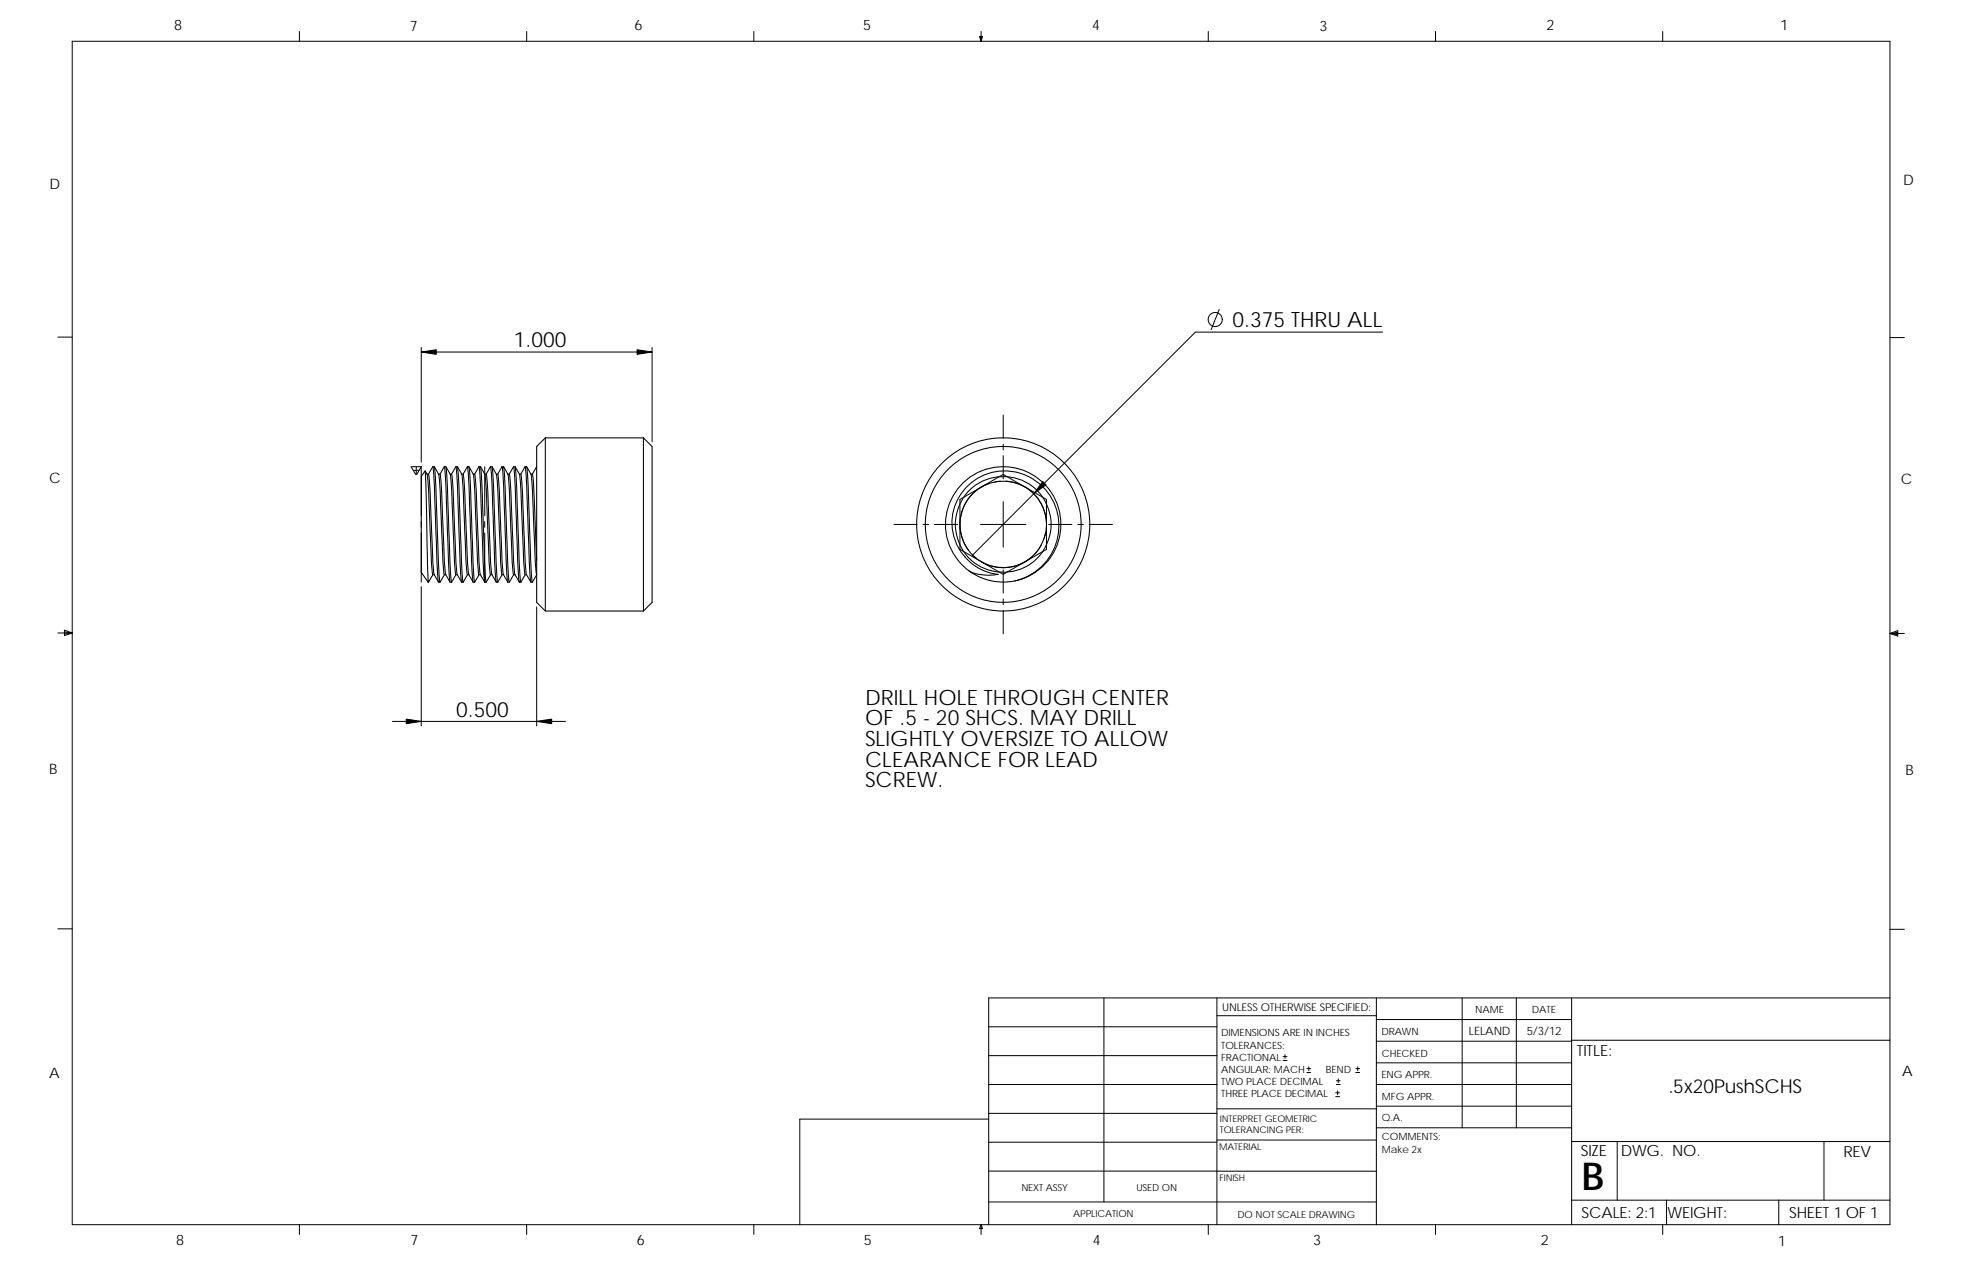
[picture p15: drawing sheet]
<svg xmlns="http://www.w3.org/2000/svg" width="432mm" height="279mm" viewBox="0 0 432 279" stroke-linecap="round" stroke-linejoin="round" font-family="sans-serif">
<defs><g id="words">
<text font-size="8.5" x="348.1" y="261.7">B</text>
<g font-size="4.7">
<text x="113.1" y="76.4">1.000</text>
<text x="271.2" y="72">0.375 THRU ALL</text>
<text x="190.4" y="155.1">DRILL HOLE THROUGH CENTER</text>
<text x="100.4" y="157.7">0.500</text>
<text x="190.4" y="159.6">OF .5 - 20 SHCS. MAY DRILL</text>
<text x="190.4" y="164.1">SLIGHTLY OVERSIZE TO ALLOW</text>
<text x="190.4" y="168.7">CLEARANCE FOR LEAD</text>
<text x="190.4" y="173.2">SCREW.</text>
</g>
<text font-size="4.2" x="367.2" y="240.4">.5x20PushSCHS</text>
<g font-size="3.4">
<text x="347" y="232.3">TITLE:</text>
<text x="347.9" y="254.3">SIZE</text>
<text x="356.7" y="254.3">DWG. NO.</text>
<text x="405.7" y="254.4">REV</text>
<text x="348.1" y="267.9">SCALE: 2:1</text>
<text x="367" y="268">WEIGHT:</text>
<text x="393.8" y="267.9">SHEET 1 OF 1</text>
</g>
<g font-size="3.2">
<text x="38.3" y="6.7">8</text>
<text x="90.2" y="6.8">7</text>
<text x="139.7" y="6.5">6</text>
<text x="189.9" y="6.5">5</text>
<text x="240.4" y="6.6">4</text>
<text x="290.4" y="6.7">3</text>
<text x="340.4" y="6.6">2</text>
<text x="391.8" y="6.7">1</text>
<text x="10.9" y="41.6">D</text>
<text x="418.9" y="40.7">D</text>
<text x="10.8" y="106.3">C</text>
<text x="418.4" y="106.4">C</text>
<text x="10.8" y="170.2">B</text>
<text x="419.4" y="170.6">B</text>
<text x="10.8" y="237.2">A</text>
<text x="418.6" y="236.8">A</text>
<text x="38.8" y="273.9">8</text>
<text x="90.3" y="273.9">7</text>
<text x="140.2" y="273.8">6</text>
<text x="190.1" y="273.9">5</text>
<text x="240.5" y="273.8">4</text>
<text x="289" y="273.9">3</text>
<text x="339.1" y="273.9">2</text>
<text x="391.4" y="274.2">1</text>
</g>
<g font-size="2.5">
<text x="323.3" y="227.6">LELAND</text>
<text x="336" y="227.7">5/3/12</text>
</g>
<text font-size="2.4" x="269" y="222.4">UNLESS OTHERWISE SPECIFIED:</text>
<g font-size="2.2">
<text x="304" y="227.7">DRAWN</text>
<text x="324.7" y="222.9">NAME</text>
<text x="337.2" y="222.9">DATE</text>
<text x="268.8" y="228">DIMENSIONS ARE IN INCHES</text>
<text x="268.8" y="230.7">TOLERANCES:</text>
<text x="268.8" y="233.3">FRACTIONAL</text>
<text x="304.1" y="232.6">CHECKED</text>
<text x="268.8" y="236">ANGULAR: MACH</text>
<text x="268.8" y="238.6">TWO PLACE DECIMAL</text>
<text x="291.8" y="236">BEND</text>
<text x="304" y="237.2">ENG APPR.</text>
<text x="268.8" y="241.3">THREE PLACE DECIMAL</text>
<text x="304.1" y="242">MFG APPR.</text>
<text x="304.1" y="246.7">Q.A.</text>
<text x="304.1" y="250.9">COMMENTS:</text>
<text x="304.1" y="253.6">Make 2x</text>
</g>
<g font-size="2.1">
<text x="224.8" y="262">NEXT ASSY</text>
<text x="250.1" y="262">USED ON</text>
<text x="236.2" y="267.8">APPLICATION</text>
<text x="272.4" y="267.9">DO NOT SCALE DRAWING</text>
</g>
<g font-size="2">
<text x="268.5" y="249.4">TOLERANCING PER:</text>
<text x="268.5" y="246.8">INTERPRET GEOMETRIC</text>
<text x="268.3" y="252.9">MATERIAL</text>
<text x="268.4" y="259.7">FINISH</text>
</g>
</g></defs>
<g fill="none" stroke="#000" stroke-width=".22">
<path d="M15.9 9.1h400v260.3h-400zM65.9 6.9v2.2M115.9 6.9v2.2M165.9 6.9v2.2M215.6 8h.6l-.3 1.1zM215.7 8l.2 1.1M215.9 6.9v2.2M216 8l-.1 1.1M265.9 6.9v2.2M315.9 6.9v2.2M365.9 6.9v2.2M12.7 74.2h3.2"/>
<path d="M92.7 76.5v25.2M92.7 77.4h50.8M143.5 76.5v20.7M268.3 68.1l-1.7 4.4M304.3 73.1h-41.2l-49 49M415.9 74.3h3.2M220.8 91.3v5.1M220.8 97.7v1.3M90.5 102.7h2.2l-.9 1.6h-.4zM91 103.5h1.2M91.6 102.7v1.6M92.7 102.7v10.8"/>
<path d="M92.7 114.7v1.3M92.7 117.3v10.8M106.7 102.7v10.8M106.7 114.7v1.3M106.7 117.3v10.8M196.7 115.4h5.1M203.1 115.4h1.3M205.7 115.4h5.1M211.3 109.9l9.5-5.5 9.5 5.5v11l-9.5 5.5-9.5-5.5zM215.8 115.4h10M217.7 106.4a9.5 9.5 0 0 0-4.5 14.7M220.2 105.9l-1.3 .1"/>
<path d="M220.8 100.2v5.2M220.8 110.4v10M221.4 105.9a9.5 9.5 0 0 1 8.9 10.4M229.2 119.9a9.5 9.5 0 0 1-13.2 3.7M230 117.5l-.3 1.2M230.8 115.4h5.1M237.2 115.4h1.2M239.7 115.4h5.1M12.7 139.3h3.2M14.2 138.6l1.7 .7-1.7 .5zM14.2 139l1.7 .3M15.9 139.3l-1.7 .2"/>
<path d="M92.7 129.1v30.6M118.1 133.5v26.2M214 122l.9 .9M220.8 125.4v5.1M220.8 131.8v1.2M220.8 134.3v5.1M415.9 139.4h3.2M415.9 139.4l1.8-.7v1.2zM415.9 139.4l1.8 .2M417.7 139.1l-1.8 .3M86.4 158.7h38.1M12.7 204.3h3.2"/>
<path d="M243 219.5v44.9M267.8 219.5v49.9M302.9 219.5v49.9M321.8 219.5v28.6M333.7 219.5v28.6M345.9 219.5v49.9M415.9 204.4h3.2M415.9 219.5h-198.3v49.9M217.6 238.6h50.2M217.6 232.2h50.2M217.6 225.9h50.2M267.8 223.5h35.1"/>
<path d="M282.4 233.3h.8M282.4 232.5h.8M282.8 232v.9M287.6 235.9h.8M287.6 235.1h.8M288 234.7v.8M294.1 238.6h.9M294.1 237.8h.9M294.4 240v.8M294.5 237.3v.9M298.4 235.9h.8M298.4 235.1h.8"/>
<path d="M298.8 234.7v.8M302.9 238.6h43M302.9 233.8h43M302.9 229.1h43M302.9 224.3h43M345.9 228.9h70M217.6 257.6l85.3 .1M217.6 251.3h50.2M217.6 244.9h50.2M217.6 246.2h-41.6v23.2M267.8 250.8h35.1M267.8 243.9h35.1"/>
<path d="M294 241.3h.8M294 240.4h.8M302.9 248.1h43M302.9 243.4h43M345.9 251.1h70M355.9 251.1v12.9M401.4 251.1v12.9M65.9 269.4v2.2M115.9 269.4v2.2M165.9 269.4v2.2M215.9 269.4l.3 .9h-.6zM215.9 269.4v2.2"/>
<path d="M217.6 264.4h85.3M265.9 269.4v2.2M315.9 269.4v2.2M345.9 264h70M365.9 269.4v2.2M366.8 264v5.4M391.5 264v5.4"/>
<circle cx="267.4" cy="70.3" r="1.56"/>
</g>
<g fill="none" stroke="#000" stroke-width=".23">
<path d="M120 96.3l-1.9 1.9v34.3l1.9 1.9h21.6M120 96.3h21.6M120 96.3v38.1M141.6 96.3l1.9 1.9v34.3l-1.9 1.9M141.6 96.3v38.1M93.6 103.6l-.9 1.2v21.1l1.5 2.2M94 104.4l.3 3.9 .7 15.9 .2 2.1 .4 .1M94.3 104.3h-.3l-.4-.7 .6 24.2M94.3 104.3l.4 4 .7 16.8a2.95 2.95 0 0 0 .6 2.1l.5 .9M95.2 102.7l.4 3.5 .7 19.4 .2 2.4 .3 .1M95.6 102.7l.3 4.6 .6 17.2 .3 3.6 1-1.7M96.5 104.4l.4 3.9 .6 15.9 .2 2.1 .4 .1"/>
<path d="M96.8 104.3h-.3l-.9-1.6h-.4l-.9 1.6M96.8 104.3l.4 4 .7 16.8a2.95 2.95 0 0 0 .7 2.1l.4 .9M97.8 102.7l.3 3.5 .7 19.4 .2 2.4 .4 .1M98.1 102.7h-.3l-1 1.6M98.1 102.7l.3 3.5 .7 18.3 .3 3.6 1-1.7M98.1 102.7l1 1.6h.3M99.1 104.4l.3 3.9 .6 14.9 .3 3.2M99.4 104.3l.3 4 .8 16.8a2.95 2.95 0 0 0 .6 2.1l.5 .9M100.3 102.7l-.9 1.6M100.3 102.7l.3 3.5 .7 19.4 .3 2.4 .3 .1M100.3 102.7h.3M100.7 102.7l.9 1.6h.3"/>
<path d="M100.7 102.7l.3 4.6 .6 17.2 .3 3.6 1-1.7M101.6 104.4l.4 3.9 .6 14.9 .3 3.2M101.9 104.3l.4 4 .7 16.8a2.95 2.95 0 0 0 .7 2.1l.4 .9M102.8 102.7l-.9 1.6M102.8 102.7l.4 3.5 .7 19.4 .2 2.4 .4 .1M102.9 102.7h.3l.2 2.4 .7 19.4 .4 3.6 .9-1.7M103.2 102.7l1 1.6h.3M104.2 104.4l.3 3.9 .6 14.9 .3 3.2M104.5 104.3l.3 4 .7 16.8a2.95 2.95 0 0 0 .7 2.1l.5 .9M105.4 102.7l-.9 1.6M105.4 102.7l.3 3.5 .7 19.4 .2 2.4 .4 .1M105.4 102.7h.3l1 1.6h.3"/>
<path d="M105.7 102.7l.4 4.6 .6 17.2 .3 3.6 1-1.7M106.7 104.4l.3 3.9 .6 14.9 .4 3.2M107 104.3l.4 4 .7 16.8a2.95 2.95 0 0 0 .6 2.1l.5 .9M107.9 102.7l.4 3.5 .7 19.4 .2 2.4 .3 .1M108.3 102.7l.3 4.6 .6 17.2 .3 3.6 1-1.7M109.2 104.4l.4 3.9 .6 15.9 .2 2.1 .4 .1M109.5 104.3h-.3l-.9-1.6h-.4l-.9 1.6M109.5 104.3l.4 4 .7 16.8a2.95 2.95 0 0 0 .7 2.1l.4 .9M110.5 102.7l.3 3.5 .7 19.4 .2 2.4 .4 .1M110.8 102.7l.4 4.6 .6 17.2 .3 3.6 1-1.7M111.8 104.4l.3 3.9 .7 15.9 .2 2.1 .3 .1M112.1 104.3h-.3l-1-1.6h-.3l-1 1.6"/>
<path d="M112.1 104.3l.3 4 .8 16.8a2.95 2.95 0 0 0 .6 2.1l.5 .9M113 102.7l.3 3.5 .7 19.4 .3 2.4 .3 .1M113.4 102.7l.3 4.6 .6 17.2 .3 3.6 1-1.7M114.3 104.4l.4 3.9 .6 15.9 .2 2.1 .4 .1M114.6 104.3l1-1.6h.3l.3 3.5 .6 18.3 .4 3.6 .5-.9a2.08 2.08 0 0 0 .2-2.1l-.7-16.8-.3-3.9M114.6 104.3h-.3l-.9-1.6h-.4l-.9 1.6M114.6 104.3l.4 4 .7 16.8a2.95 2.95 0 0 0 .7 2.1l.4 .9M115.5 102.7l.4 3.5 .7 19.4 .2 2.4 .4 .1M115.9 102.7l1 1.6h.3M117.2 104.3l.3 3.3 .6 15.7M118.1 102.7l-.9 1.6M94.2 128.1h.1"/>
<path d="M94.2 127.8v.3M95.3 126.4l-1 1.7-.1-.3M100.3 126.4h.3M102.9 126.4h.3M105.4 126.4h.3M108 126.4h.3M213.1 125.5l.7 .5M213.7 125.9l1 .3a12.1 12.1 0 0 0 5 .2M213.7 125.9a12.3 12.3 0 0 0 18-4.7 12.3 12.3 0 0 0-7.3-17.1 11.4 11.4 0 0 0-14.6 8.5 11.4 11.4 0 0 0 9.9 13.7M213.7 125.9a12.7 12.7 0 0 1-1.3-20.1 12.7 12.7 0 0 1 19.7 3.9 12.7 12.7 0 0 1-8.7 18.1"/>
<circle cx="220.8" cy="115.4" r="10.6"/>
<circle cx="220.8" cy="115.4" r="9.5"/>
<circle cx="220.8" cy="115.4" r="19"/>
<circle cx="220.8" cy="115.4" r="17.1"/>
</g>
<g fill="#000" stroke="#000" stroke-width=".22">
<path d="M92.7 77.4l3.3-.5v1.1z" fill-rule="evenodd"/>
<path d="M140.2 76.9l3.3 .5-3.3 .6z" fill-rule="evenodd"/>
<path d="M229.5 105.9l.7 .8-2.7 1.9z" fill-rule="evenodd"/>
<path d="M89.4 158.2l3.3 .5-3.3 .5z" fill-rule="evenodd"/>
<path d="M118.1 158.7l3.3-.5v1z" fill-rule="evenodd"/>
</g>
<use href="#words"/>
</svg>
